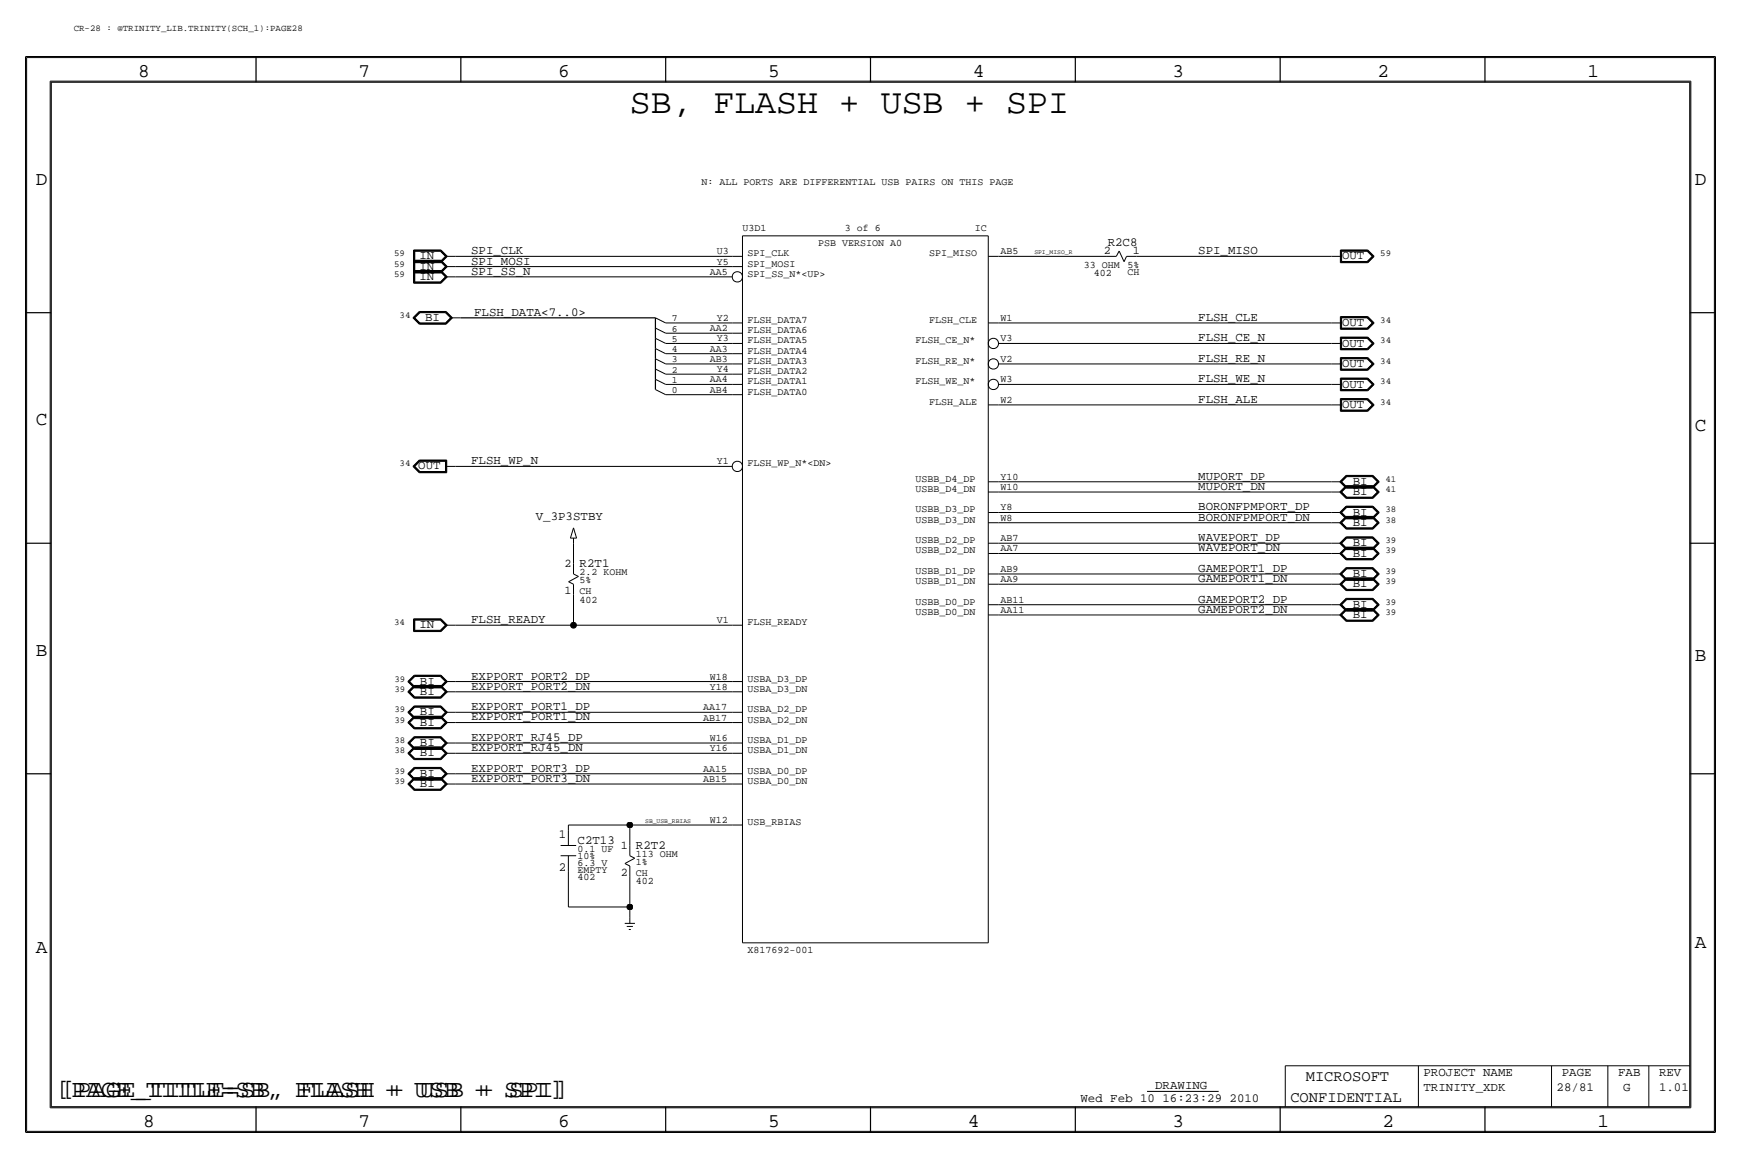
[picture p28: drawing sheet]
<svg xmlns="http://www.w3.org/2000/svg" width="432mm" height="287mm" viewBox="0 0 432 287" stroke-linecap="round" stroke-linejoin="round" font-family="sans-serif">
<defs><g id="words">
<text font-size="8.6" x="156.2" y="28">SB, FLASH + USB + SPI</text>
<g font-size="6.2">
<text x="14" y="271.8">[PAGE_TITLE=SB, FLASH + USB + SPI]</text>
<text x="15.2" y="271.8">[PAGE_TITLE=SB, FLASH + USB + SPI]</text>
</g>
<g font-size="4.8">
<text x="34.3" y="19.1">8</text>
<text x="88.9" y="19.1">7</text>
<text x="138.4" y="19.1">6</text>
<text x="190.5" y="19.1">5</text>
<text x="241.3" y="19.1">4</text>
<text x="290.8" y="19.1">3</text>
<text x="341.6" y="19.1">2</text>
<text x="393.7" y="19.1">1</text>
<text x="8.9" y="45.8">D</text>
<text x="420.4" y="45.8">D</text>
<text x="8.9" y="105.5">C</text>
<text x="420.4" y="106.7">C</text>
<text x="8.9" y="162.6">B</text>
<text x="420.4" y="163.9">B</text>
<text x="8.9" y="236.3">A</text>
<text x="420.4" y="235">A</text>
<text x="35.5" y="279.4">8</text>
<text x="88.9" y="279.4">7</text>
<text x="138.4" y="279.4">6</text>
<text x="190.5" y="279.4">5</text>
<text x="240" y="279.4">4</text>
<text x="290.8" y="279.4">3</text>
<text x="342.9" y="279.4">2</text>
<text x="396.2" y="279.4">1</text>
</g>
<g font-size="3.8">
<text x="323.9" y="268">MICROSOFT</text>
<text x="320" y="273.1">CONFIDENTIAL</text>
</g>
<g font-size="3.1">
<text x="104" y="64.3">IN</text>
<text x="116.8" y="63">SPI_CLK</text>
<text x="116.8" y="65.6">SPI_MOSI</text>
<text x="274.7" y="61">R2C8</text>
<text x="297.2" y="63">SPI_MISO</text>
<text x="332.8" y="64.3">OUT</text>
<text x="104" y="69.4">IN</text>
<text x="104" y="66.9">IN</text>
<text x="116.8" y="68.1">SPI_SS_N</text>
<text x="105.4" y="79.6">BI</text>
<text x="117.6" y="78.3">FLSH_DATA&lt;7..0&gt;</text>
<text x="297.2" y="79.6">FLSH_CLE</text>
<text x="332.8" y="80.8">OUT</text>
<text x="297.2" y="84.6">FLSH_CE_N</text>
<text x="297.2" y="89.7">FLSH_RE_N</text>
<text x="332.8" y="85.9">OUT</text>
<text x="297.2" y="94.8">FLSH_WE_N</text>
<text x="332.8" y="91">OUT</text>
<text x="297.2" y="99.9">FLSH_ALE</text>
<text x="332.8" y="101.1">OUT</text>
<text x="332.8" y="96.1">OUT</text>
<text x="103.7" y="116.4">OUT</text>
<text x="116.8" y="115.1">FLSH_WP_N</text>
<text x="297.2" y="118.9">MUPORT_DP</text>
<text x="297.2" y="121.5">MUPORT_DN</text>
<text x="335.5" y="120.2">BI</text>
<text x="335.5" y="122.7">BI</text>
<text x="132.9" y="128.9">V_3P3STBY</text>
<text x="297.2" y="126.5">BORONFPMPORT_DP</text>
<text x="297.2" y="129.1">BORONFPMPORT_DN</text>
<text x="335.5" y="130.4">BI</text>
<text x="335.5" y="127.8">BI</text>
<text x="297.2" y="134.2">WAVEPORT_DP</text>
<text x="297.2" y="136.7">WAVEPORT_DN</text>
<text x="335.5" y="138">BI</text>
<text x="335.5" y="135.4">BI</text>
<text x="143.8" y="140.5">R2T1</text>
<text x="297.2" y="141.8">GAMEPORT1_DP</text>
<text x="335.5" y="143.1">BI</text>
<text x="297.2" y="144.3">GAMEPORT1_DN</text>
<text x="297.2" y="149.4">GAMEPORT2_DP</text>
<text x="335.5" y="145.6">BI</text>
<text x="104" y="155.8">IN</text>
<text x="116.8" y="154.5">FLSH_READY</text>
<text x="297.2" y="151.9">GAMEPORT2_DN</text>
<text x="335.5" y="150.7">BI</text>
<text x="335.5" y="153.2">BI</text>
<text x="104.1" y="172.3">BI</text>
<text x="104.1" y="169.7">BI</text>
<text x="116.8" y="168.5">EXPPORT_PORT2_DP</text>
<text x="116.8" y="171">EXPPORT_PORT2_DN</text>
<text x="104.1" y="179.9">BI</text>
<text x="104.1" y="177.3">BI</text>
<text x="116.8" y="178.6">EXPPORT_PORT1_DN</text>
<text x="116.8" y="176.1">EXPPORT_PORT1_DP</text>
<text x="104.1" y="185">BI</text>
<text x="116.8" y="183.7">EXPPORT_RJ45_DP</text>
<text x="104.1" y="187.5">BI</text>
<text x="116.8" y="191.3">EXPPORT_PORT3_DP</text>
<text x="116.8" y="186.2">EXPPORT_RJ45_DN</text>
<text x="104.1" y="195.1">BI</text>
<text x="104.1" y="192.6">BI</text>
<text x="116.8" y="193.9">EXPPORT_PORT3_DN</text>
<text x="138.6" y="207.8">1</text>
<text x="143.3" y="209.3">C2T13</text>
<text x="138.6" y="216">2</text>
<text x="157.7" y="210.4">R2T2</text>
<text x="353.1" y="266.8">PROJECT NAME</text>
<text x="387.3" y="266.8">PAGE</text>
<text x="401.3" y="266.8">FAB</text>
<text x="411.5" y="266.8">REV</text>
<text x="268" y="273.1">Wed Feb 10 16:23:29 2010</text>
<text x="286.5" y="270.1">DRAWING</text>
<text x="353.1" y="270.6">TRINITY_XDK</text>
<text x="386.1" y="270.6">28/81</text>
<text x="402.6" y="270.6">G</text>
<text x="411.5" y="270.6">1.01</text>
</g>
<g font-size="2.9">
<text x="273.8" y="63">2</text>
<text x="281" y="63">1</text>
<text x="140" y="140.5">2</text>
<text x="140" y="147.4">1</text>
<text x="154" y="210.4">1</text>
<text x="154" y="217.2">2</text>
</g>
<g font-size="2.5">
<text x="174" y="45.8">N: ALL PORTS ARE DIFFERENTIAL USB PAIRS ON THIS PAGE</text>
<text x="184.1" y="57.2">U3D1</text>
<text x="209.6" y="57.2">3 of 6</text>
<text x="241.8" y="57.2">IC</text>
<text x="177.7" y="65.6">Y5</text>
<text x="177.7" y="63.1">U3</text>
<text x="185.4" y="63.6">SPI_CLK</text>
<text x="202.9" y="61">PSB VERSION A0</text>
<text x="230.4" y="63.5">SPI_MISO</text>
<text x="248.2" y="63.1">AB5</text>
<text x="176.1" y="68.1">AA5</text>
<text x="185.4" y="66.1">SPI_MOSI</text>
<text x="185.4" y="68.6">SPI_SS_N*&lt;UP&gt;</text>
<text x="268.8" y="66.3">33 OHM</text>
<text x="271.3" y="68.4">402</text>
<text x="279.7" y="66.3">5%</text>
<text x="279.7" y="68.3">CH</text>
<text x="176.1" y="82.1">AA2</text>
<text x="177.7" y="79.6">Y2</text>
<text x="185.4" y="80.1">FLSH_DATA7</text>
<text x="185.4" y="82.6">FLSH_DATA6</text>
<text x="230.4" y="80.1">FLSH_CLE</text>
<text x="248.2" y="79.6">W1</text>
<text x="176.1" y="87.2">AA3</text>
<text x="176.1" y="89.7">AB3</text>
<text x="177.7" y="84.6">Y3</text>
<text x="185.4" y="85.1">FLSH_DATA5</text>
<text x="185.4" y="87.7">FLSH_DATA4</text>
<text x="227.1" y="85.1">FLSH_CE_N*</text>
<text x="248.2" y="89.7">V2</text>
<text x="248.2" y="84.6">V3</text>
<text x="176.1" y="94.8">AA4</text>
<text x="177.7" y="92.3">Y4</text>
<text x="185.4" y="92.8">FLSH_DATA2</text>
<text x="185.4" y="95.3">FLSH_DATA1</text>
<text x="185.4" y="90.2">FLSH_DATA3</text>
<text x="227.1" y="95.3">FLSH_WE_N*</text>
<text x="227.1" y="90.2">FLSH_RE_N*</text>
<text x="248.2" y="94.8">W3</text>
<text x="176.1" y="97.3">AB4</text>
<text x="185.4" y="97.8">FLSH_DATA0</text>
<text x="230.4" y="100.4">FLSH_ALE</text>
<text x="248.2" y="99.9">W2</text>
<text x="177.7" y="115.1">Y1</text>
<text x="185.4" y="115.6">FLSH_WP_N*&lt;DN&gt;</text>
<text x="227.1" y="119.4">USBB_D4_DP</text>
<text x="248.2" y="118.9">Y10</text>
<text x="227.1" y="122">USBB_D4_DN</text>
<text x="248.2" y="121.5">W10</text>
<text x="227.1" y="129.6">USBB_D3_DN</text>
<text x="227.1" y="127">USBB_D3_DP</text>
<text x="248.2" y="126.5">Y8</text>
<text x="248.2" y="129.1">W8</text>
<text x="227.1" y="137.2">USBB_D2_DN</text>
<text x="227.1" y="134.7">USBB_D2_DP</text>
<text x="248.2" y="134.2">AB7</text>
<text x="248.2" y="136.7">AA7</text>
<text x="143.8" y="142.5">2.2 KOHM</text>
<text x="227.1" y="142.3">USBB_D1_DP</text>
<text x="248.2" y="141.8">AB9</text>
<text x="143.8" y="149.4">402</text>
<text x="143.8" y="147.4">CH</text>
<text x="143.8" y="144.6">5%</text>
<text x="227.1" y="149.9">USBB_D0_DP</text>
<text x="227.1" y="144.8">USBB_D1_DN</text>
<text x="248.2" y="144.3">AA9</text>
<text x="248.2" y="149.4">AB11</text>
<text x="177.7" y="154.5">V1</text>
<text x="185.4" y="155">FLSH_READY</text>
<text x="227.1" y="152.5">USBB_D0_DN</text>
<text x="248.2" y="152">AA11</text>
<text x="176.1" y="168.5">W18</text>
<text x="176.1" y="171">Y18</text>
<text x="185.4" y="171.5">USBA_D3_DN</text>
<text x="185.4" y="169">USBA_D3_DP</text>
<text x="174.4" y="176.1">AA17</text>
<text x="174.4" y="178.6">AB17</text>
<text x="185.4" y="176.6">USBA_D2_DP</text>
<text x="185.4" y="179.1">USBA_D2_DN</text>
<text x="176.1" y="183.7">W16</text>
<text x="185.4" y="184.2">USBA_D1_DP</text>
<text x="174.4" y="191.3">AA15</text>
<text x="176.1" y="186.2">Y16</text>
<text x="185.4" y="186.7">USBA_D1_DN</text>
<text x="185.4" y="191.8">USBA_D0_DP</text>
<text x="174.4" y="193.9">AB15</text>
<text x="185.4" y="194.4">USBA_D0_DN</text>
<text x="176.1" y="204">W12</text>
<text x="185.4" y="204.5">USB_RBIAS</text>
<text x="143.3" y="212.9">10%</text>
<text x="143.3" y="211.1">0.1 UF</text>
<text x="143.3" y="214.7">6.3 V</text>
<text x="157.7" y="212.4">113 OHM</text>
<text x="157.7" y="214.4">1%</text>
<text x="143.3" y="216.5">EMPTY</text>
<text x="143.3" y="218.2">402</text>
<text x="157.7" y="217.2">CH</text>
<text x="157.7" y="219.3">402</text>
<text x="185.4" y="236.3">X817692-001</text>
</g>
<g font-size="2.4">
<text x="166.6" y="82.2">6</text>
<text x="166.6" y="79.7">7</text>
<text x="166.6" y="89.8">3</text>
<text x="166.6" y="87.3">4</text>
<text x="166.6" y="84.7">5</text>
<text x="166.6" y="94.9">1</text>
<text x="166.6" y="92.4">2</text>
<text x="166.6" y="97.4">0</text>
</g>
<g font-size="2.3">
<text x="18.3" y="7.7">CR-28 : @TRINITY_LIB.TRINITY(SCH_1):PAGE28</text>
<text x="97.7" y="63.5">59</text>
<text x="342.3" y="63.6">59</text>
<text x="97.7" y="66.1">59</text>
<text x="97.7" y="68.6">59</text>
<text x="99.1" y="78.8">34</text>
<text x="342.3" y="80.1">34</text>
<text x="342.3" y="85.1">34</text>
<text x="342.3" y="90.2">34</text>
<text x="342.3" y="95.3">34</text>
<text x="342.3" y="100.4">34</text>
<text x="99.1" y="115.6">34</text>
<text x="343.6" y="119.4">41</text>
<text x="343.6" y="122">41</text>
<text x="343.6" y="127">38</text>
<text x="343.6" y="129.6">38</text>
<text x="343.6" y="134.7">39</text>
<text x="343.6" y="137.2">39</text>
<text x="343.6" y="142.3">39</text>
<text x="343.6" y="144.8">39</text>
<text x="343.6" y="149.9">39</text>
<text x="97.7" y="155">34</text>
<text x="343.6" y="152.4">39</text>
<text x="97.8" y="169">39</text>
<text x="97.8" y="171.5">39</text>
<text x="97.8" y="179.1">39</text>
<text x="97.8" y="176.6">39</text>
<text x="97.8" y="184.2">38</text>
<text x="97.8" y="191.8">39</text>
<text x="97.8" y="186.7">38</text>
<text x="97.8" y="194.4">39</text>
</g>
<g font-size="1.6">
<text x="256.5" y="63">SPI_MISO_R</text>
<text x="160" y="204">SB_USB_RBIAS</text>
</g>
</g></defs>
<!-- layer: Nets -->
<g fill="none" stroke="#000" stroke-width=".25">
<path d="M113 63.6h68.6zM113 66.1h68.6zM113 68.6h68.6zM247.6 63.6h26.7zM281.9 63.6h48.3zM167.6 82.6h14zM167.6 80.1h14zM167.6 85.1h14zM167.6 87.7h14zM167.6 90.2h14zM167.6 95.3h14zM167.6 92.8h14z"/>
<path d="M167.6 97.8h14zM247.6 80.1h82.6zM247.6 85.1h82.6zM247.6 90.2h82.6zM247.6 95.3h82.6zM113 115.6h68.6zM247.6 100.4h82.6zM247.6 119.4h82.6zM142.2 134.7v5.1zM247.6 122h82.6zM247.6 127.1h82.6zM247.6 129.6h82.6z"/>
<path d="M247.6 134.7h82.6zM247.6 137.2h82.6zM113 155h29.2zM142.2 147.4v7.6zM142.2 155h39.4zM247.6 142.3h82.6zM247.6 144.8h82.6zM247.6 149.9h82.6zM247.6 152.5h82.6zM113 179.1h68.6zM113 169h68.6zM113 171.5h68.6z"/>
<path d="M113 176.6h68.6zM113 191.8h68.6zM113 194.4h68.6zM113 184.2h68.6zM113 186.7h68.6zM141 204.5h15.2zM141 204.5v1.3zM141 216v8.8zM156.2 204.5h25.4zM156.2 204.5v5.1zM156.2 217.2v7.6zM141 224.8h15.2z"/>
<path d="M156.2 224.8v2.6z"/>
</g>
<path d="M114.3 78.8h48.3zM162.6 78.8v2.5zM162.6 81.3v2.6zM162.6 83.9v2.5zM162.6 86.4v2.6zM162.6 89v2.5zM162.6 91.5v2.5zM162.6 94v2.6z" fill="none" stroke="#000" stroke-width=".3"/>
<g fill="#000" stroke="#000" stroke-width=".25">
<circle cx="142.2" cy="155" r=".72"/>
<circle cx="156.2" cy="204.5" r=".72"/>
<circle cx="156.2" cy="224.8" r=".72"/>
</g>
<!-- layer: Components -->
<g fill="none" stroke="#000" stroke-width=".25">
<path d="M184.1 58.5h61zM184.1 58.5v175.2zM245.1 58.5v175.2zM102.4 78.8l1.6 1.6zM102.4 78.8l1.6-1.6zM102.6 78.8l1.4-1.5zM102.6 67.1v3.1zM102.6 70.2h6.8zM102.6 64.5v3.2zM102.6 67.7h6.8zM102.6 62v3.1zM102.6 65.1h6.8z"/>
<path d="M102.6 67.1h6.8zM102.6 64.5h6.8zM102.6 62h6.8zM102.6 78.8l1.4 1.5zM102.7 67.2h6.6zM102.7 64.6h6.6zM102.7 62.1h6.6zM102.7 67.2v2.9zM102.7 70.1h6.6zM102.7 64.6v3zM102.7 67.6h6.6zM102.7 62.1v2.9z"/>
<path d="M102.7 65h6.6zM102.7 78.8l1.4-1.4zM102.7 78.8l1.4 1.4zM102.8 67.3v2.7zM102.8 70h6.5zM102.8 64.7v2.8zM102.8 67.5h6.5zM102.8 62.2v2.7zM102.8 64.9h6.5zM102.8 67.3h6.5zM102.8 64.7h6.5zM102.8 62.2h6.5z"/>
<path d="M102.9 78.8l1.2 1.3zM102.9 78.8l1.2-1.3zM102.9 67.4h6.3zM102.9 67.4v2.5zM102.9 69.9h6.3zM102.9 64.8h6.3zM102.9 64.8v2.6zM102.9 62.3h6.3zM102.9 62.3v2.5zM104 77.2h6.6zM104 77.3h6.6zM104.1 77.4h6.4z"/>
<path d="M104.1 77.5h6.4zM109.2 67.4l1.3 1.2zM109.2 64.8l1.3 1.3zM109.2 62.3l1.3 1.3zM109.2 69.9l1.3-1.3zM109.2 67.4l1.3-1.3zM109.2 64.8l1.3-1.2zM109.3 70l1.3-1.4zM109.3 67.5l1.3-1.4zM109.3 64.9l1.3-1.3zM109.3 67.3l1.3 1.3zM109.3 64.7l1.3 1.4z"/>
<path d="M109.3 62.2l1.3 1.4zM109.3 67.2l1.5 1.4zM109.3 64.6l1.5 1.5zM109.3 62.1l1.5 1.5zM109.3 70.1l1.5-1.5zM109.3 67.6l1.5-1.5zM109.3 65l1.5-1.4zM109.4 67.1l1.5 1.5zM109.4 64.5l1.5 1.6zM109.4 62l1.5 1.6zM109.4 70.2l1.5-1.6zM109.4 67.7l1.5-1.6z"/>
<path d="M109.4 65.1l1.5-1.5zM110.5 68.6h2.5zM110.5 66.1h2.5zM110.5 63.6h2.5zM110.5 77.5l1.3 1.3zM110.5 77.4l1.4 1.4zM110.6 77.3l1.5 1.5zM110.6 77.2l1.6 1.6zM111.8 78.8h2.5zM162.6 78.8l2.5 1.3zM181.6 66.1h2.5zM181.6 63.6h2.5z"/>
<path d="M245.1 63.6h2.5zM274.3 63.6h2.6zM277.6 62.2l1.2 2.7zM277.6 62.2l-.7 1.4zM279.4 63.6h2.5zM279.4 63.6l-.6 1.3zM330.2 63.6h2.5zM332.4 78.5v3.1zM332.4 62v3.1zM332.4 65.1h6.8zM332.4 78.5h6.8zM332.4 62h6.8z"/>
<path d="M332.5 78.6v2.9zM332.5 62.1v2.9zM332.5 65h6.7zM332.5 78.6h6.7zM332.5 62.1h6.7zM332.6 78.7v2.7zM332.6 62.2v2.7zM332.6 64.9h6.5zM332.6 78.7h6.5zM332.6 62.2h6.5zM332.7 78.8h6.4zM332.7 78.8v2.5z"/>
<path d="M332.7 62.3h6.4zM332.7 62.3v2.5zM332.7 64.8h6.4zM339.1 78.8l1.3 1.3zM339.1 62.3l1.3 1.3zM339.1 64.8l1.3-1.2zM339.1 64.9l1.4-1.3zM339.1 78.7l1.4 1.4zM339.1 62.2l1.4 1.4zM339.2 78.6l1.5 1.5zM339.2 62.1l1.5 1.5zM339.2 65l1.5-1.4z"/>
<path d="M339.2 78.5l1.6 1.6zM339.2 62l1.6 1.6zM339.2 65.1l1.6-1.5zM104 80.4h6.6zM104 80.3h6.6zM104.1 80.2h6.4zM104.1 80.1h6.4zM110.5 80.1l1.3-1.3zM110.5 80.2l1.4-1.4zM110.6 80.3l1.5-1.5zM110.6 80.4l1.6-1.6zM162.6 96.6l2.5 1.2z"/>
<path d="M162.6 94l2.5 1.3zM162.6 91.5l2.5 1.3zM162.6 89l2.5 1.2zM162.6 86.4l2.5 1.3zM162.6 81.3l2.5 1.3zM162.6 83.9l2.5 1.2zM165.1 97.8h2.5zM165.1 95.3h2.5zM165.1 92.8h2.5zM165.1 90.2h2.5zM165.1 87.7h2.5zM165.1 82.6h2.5z"/>
<path d="M165.1 85.1h2.5zM165.1 80.1h2.5zM181.6 80.1h2.5zM181.6 82.6h2.5zM181.6 85.1h2.5zM181.6 92.8h2.5zM181.6 95.3h2.5zM181.6 90.2h2.5zM181.6 97.8h2.5zM181.6 87.7h2.5zM245.1 80.1h2.5zM330.2 95.3h2.5z"/>
<path d="M330.2 90.2h2.5zM330.2 85.1h2.5zM330.2 80.1h2.5zM332.4 98.8v3.2zM332.4 93.7v3.2zM332.4 96.9h6.8zM332.4 88.6v3.2zM332.4 91.8h6.8zM332.4 83.6v3.1zM332.4 86.7h6.8zM332.4 81.6h6.8zM332.4 98.8h6.8z"/>
<path d="M332.4 93.7h6.8zM332.4 88.6h6.8zM332.4 83.6h6.8zM332.5 98.9v3zM332.5 93.8v3zM332.5 96.8h6.7zM332.5 88.7v3zM332.5 91.7h6.7zM332.5 83.7v2.9zM332.5 86.6h6.7zM332.5 81.5h6.7zM332.5 98.9h6.7z"/>
<path d="M332.5 93.8h6.7zM332.5 88.7h6.7zM332.5 83.7h6.7zM332.6 99v2.8zM332.6 93.9v2.8zM332.6 96.7h6.5zM332.6 88.8v2.8zM332.6 91.6h6.5zM332.6 83.8v2.7zM332.6 86.5h6.5zM332.6 81.4h6.5zM332.6 99h6.5z"/>
<path d="M332.6 93.9h6.5zM332.6 88.8h6.5zM332.6 83.8h6.5zM332.7 99.1h6.4zM332.7 99.1v2.6zM332.7 94h6.4zM332.7 94v2.6zM332.7 96.6h6.4zM332.7 89h6.4zM332.7 89v2.5zM332.7 91.5h6.4zM332.7 83.9h6.4z"/>
<path d="M332.7 83.9v2.5zM332.7 86.4h6.4zM332.7 81.3h6.4zM339.1 99.1l1.3 1.3zM339.1 94l1.3 1.3zM339.1 89l1.3 1.2zM339.1 83.9l1.3 1.2zM339.1 96.6l1.3-1.3zM339.1 86.4l1.3-1.3zM339.1 96.7l1.4-1.4zM339.1 91.6l1.4-1.4zM339.1 86.5l1.4-1.4z"/>
<path d="M339.1 81.4l1.4-1.3zM339.1 99l1.4 1.4zM339.1 93.9l1.4 1.4zM339.1 88.8l1.4 1.4zM339.1 83.8l1.4 1.3zM339.2 98.9l1.5 1.5zM339.2 93.8l1.5 1.5zM339.2 88.7l1.5 1.5zM339.2 83.7l1.5 1.4zM339.2 96.8l1.5-1.5zM339.2 91.7l1.5-1.5zM339.2 86.6l1.5-1.5z"/>
<path d="M339.2 81.5l1.5-1.4zM339.2 98.8l1.6 1.6zM339.2 93.7l1.6 1.6zM339.2 88.6l1.6 1.6zM339.2 83.6l1.6 1.5zM339.2 96.9l1.6-1.6zM339.2 91.8l1.6-1.6zM339.2 86.7l1.6-1.6zM339.2 81.6l1.6-1.5zM340.4 90.2l-1.3 1.3zM340.4 80.1l-1.3 1.2zM102.4 115.6l1.6 1.6z"/>
<path d="M102.4 115.6l1.6-1.6zM102.6 115.6l1.4-1.5zM102.6 115.6l1.4 1.5zM102.7 115.6l1.4-1.4zM102.7 115.6l1.4 1.4zM102.9 115.6l1.2 1.3zM102.9 115.6l1.2-1.2zM104 117.2h6.8zM104 114h6.8zM104 117.1h6.7zM104 114.1h6.7zM104.1 114.2h6.5z"/>
<path d="M104.1 117h6.5zM104.1 114.4h6.4zM104.1 116.9h6.4zM110.5 114.4v2.5zM110.5 115.6h2.5zM110.6 114.2v2.8zM110.7 114.1v3zM110.8 114v3.2zM245.1 100.4h2.5zM245.1 119.4h2.5zM330.2 119.4h2.5zM330.2 100.4h2.5z"/>
<path d="M332.3 119.4l1.6 1.6zM332.3 119.4l1.6-1.5zM332.4 119.4l1.5 1.5zM332.4 119.4l1.5-1.4zM332.4 102h6.8zM332.5 101.9h6.7zM332.6 119.4l1.4-1.3zM332.6 119.4l1.4 1.4zM332.6 101.8h6.5zM332.7 119.4l1.3 1.3zM332.7 119.4l1.3-1.2zM332.7 101.7h6.4z"/>
<path d="M333.9 117.9h6.6zM333.9 118h6.6zM334 118.1h6.4zM334 118.2h6.4zM339.1 101.8l1.4-1.4zM339.2 101.9l1.5-1.5zM339.2 102l1.6-1.6zM340.4 100.4l-1.3 1.3zM340.4 118.2l1.2 1.2zM340.4 118.1l1.4 1.3zM340.5 118l1.4 1.4zM340.5 117.9l1.6 1.5z"/>
<path d="M341.6 119.4l-1.2 1.3zM141.5 133.4h1.5zM142.2 139.8v2.5zM142.2 133.4v1.3zM142.2 130.9l.8 2.5zM142.2 130.9l-.7 2.5zM245.1 137.2h2.5zM245.1 134.7h2.5zM245.1 129.6h2.5zM245.1 127.1h2.5zM245.1 122h2.5zM330.2 122h2.5z"/>
<path d="M330.2 137.2h2.5zM330.2 134.7h2.5zM330.2 129.6h2.5zM330.2 127.1h2.5zM332.3 122l1.6 1.5zM332.3 137.2l1.6 1.6zM332.3 134.7l1.6 1.5zM332.3 129.6l1.6 1.6zM332.3 127.1l1.6 1.5zM332.3 122l1.6-1.6zM332.3 137.2l1.6-1.6zM332.3 134.7l1.6-1.6z"/>
<path d="M332.3 129.6l1.6-1.6zM332.3 127.1l1.6-1.6zM332.4 122l1.5 1.4zM332.4 137.2l1.5 1.5zM332.4 134.7l1.5 1.4zM332.4 129.6l1.5 1.5zM332.4 127.1l1.5 1.4zM332.4 122l1.5-1.5zM332.4 137.2l1.5-1.5zM332.4 134.7l1.5-1.5zM332.4 129.6l1.5-1.5zM332.4 127.1l1.5-1.5z"/>
<path d="M332.6 122l1.4-1.4zM332.6 137.2l1.4-1.4zM332.6 134.7l1.4-1.4zM332.6 129.6l1.4-1.4zM332.6 127.1l1.4-1.4zM332.6 122l1.4 1.3zM332.6 137.2l1.4 1.4zM332.6 134.7l1.4 1.3zM332.6 129.6l1.4 1.4zM332.6 127.1l1.4 1.3zM332.7 122l1.3 1.2zM332.7 137.2l1.3 1.3z"/>
<path d="M332.7 134.7l1.3 1.2zM332.7 129.6l1.3 1.3zM332.7 127.1l1.3 1.2zM332.7 122l1.3-1.3zM332.7 137.2l1.3-1.3zM332.7 134.7l1.3-1.3zM332.7 129.6l1.3-1.3zM332.7 127.1l1.3-1.3zM333.9 121h6.6zM333.9 123.5h6.6zM333.9 138.8h6.6zM333.9 136.2h6.6z"/>
<path d="M333.9 131.2h6.6zM333.9 128.6h6.6zM333.9 120.4h6.6zM333.9 135.6h6.6zM333.9 133.1h6.6zM333.9 128h6.6zM333.9 125.5h6.6zM333.9 120.9h6.6zM333.9 123.4h6.6zM333.9 138.7h6.6zM333.9 136.1h6.6zM333.9 131.1h6.6z"/>
<path d="M333.9 128.5h6.6zM333.9 120.5h6.6zM333.9 135.7h6.6zM333.9 133.2h6.6zM333.9 128.1h6.6zM333.9 125.6h6.6zM334 120.6h6.4zM334 135.8h6.4zM334 133.3h6.4zM334 128.2h6.4zM334 125.7h6.4zM334 120.8h6.4z"/>
<path d="M334 123.3h6.4zM334 138.6h6.4zM334 136h6.4zM334 131h6.4zM334 128.4h6.4zM334 120.7h6.4zM334 135.9h6.4zM334 133.4h6.4zM334 128.3h6.4zM334 125.8h6.4zM334 123.2h6.4zM334 138.5h6.4z"/>
<path d="M334 130.9h6.4zM340.4 123.2l1.2-1.2zM340.4 130.9l1.2-1.3zM340.4 128.3l1.2-1.2zM340.4 120.7l1.2 1.3zM340.4 135.9l1.2 1.3zM340.4 133.4l1.2 1.3zM340.4 128.3l1.2 1.3zM340.4 125.8l1.2 1.3zM340.4 120.8l1.4-1.4zM340.4 123.3l1.4-1.3zM340.4 138.6l1.4-1.4z"/>
<path d="M340.4 136l1.4-1.3zM340.4 131l1.4-1.4zM340.4 128.4l1.4-1.3zM340.4 120.6l1.4 1.4zM340.4 135.8l1.4 1.4zM340.4 133.3l1.4 1.4zM340.4 128.2l1.4 1.4zM340.4 125.7l1.4 1.4zM340.5 120.9l1.4-1.5zM340.5 123.4l1.4-1.4zM340.5 138.7l1.4-1.5zM340.5 136.1l1.4-1.4z"/>
<path d="M340.5 131.1l1.4-1.5zM340.5 128.5l1.4-1.4zM340.5 120.5l1.4 1.5zM340.5 135.7l1.4 1.5zM340.5 133.2l1.4 1.5zM340.5 128.1l1.4 1.5zM340.5 125.6l1.4 1.5zM340.5 120.4l1.6 1.6zM340.5 135.6l1.6 1.6zM340.5 133.1l1.6 1.6zM340.5 128l1.6 1.6zM340.5 125.5l1.6 1.6z"/>
<path d="M340.5 121l1.6-1.6zM340.5 123.5l1.6-1.5zM340.5 138.8l1.6-1.6zM340.5 136.2l1.6-1.5zM340.5 131.2l1.6-1.6zM340.5 128.6l1.6-1.5zM341.6 137.2l-1.2 1.3zM341.6 134.7l-1.2 1.2zM102.6 153.4v3.2zM102.6 156.6h6.8zM102.6 153.4h6.8zM102.7 153.5h6.6z"/>
<path d="M102.7 153.5v3zM102.7 156.5h6.6zM102.8 153.6v2.8zM102.8 156.4h6.5zM102.8 153.6h6.5zM102.9 153.7h6.3zM102.9 153.7v2.6zM102.9 156.3h6.3zM109.2 153.7l1.3 1.3zM109.2 156.3l1.3-1.3zM109.3 156.4l1.3-1.4zM109.3 153.6l1.3 1.4z"/>
<path d="M109.3 153.5l1.5 1.5zM109.3 156.5l1.5-1.5zM109.4 153.4l1.5 1.6zM109.4 156.6l1.5-1.6zM110.5 155h2.5zM141 144.2l2.5-1.3zM141 144.2l1.2 .6zM142.2 144.8v2.6zM142.2 142.3l1.3 .6zM181.6 155h2.5zM245.1 152.5h2.5zM245.1 149.9h2.5z"/>
<path d="M245.1 144.8h2.5zM245.1 142.3h2.5zM330.2 149.9h2.5zM330.2 152.5h2.5zM330.2 144.8h2.5zM330.2 142.3h2.5zM332.3 149.9l1.6 1.6zM332.3 152.5l1.6 1.5zM332.3 144.8l1.6 1.6zM332.3 142.3l1.6 1.6zM332.3 149.9l1.6-1.6zM332.3 152.5l1.6-1.6z"/>
<path d="M332.3 144.8l1.6-1.5zM332.3 142.3l1.6-1.6zM332.4 149.9l1.5 1.5zM332.4 152.5l1.5 1.4zM332.4 144.8l1.5 1.5zM332.4 142.3l1.5 1.5zM332.4 149.9l1.5-1.5zM332.4 152.5l1.5-1.5zM332.4 144.8l1.5-1.4zM332.4 142.3l1.5-1.5zM332.6 149.9l1.4-1.4zM332.6 152.5l1.4-1.4z"/>
<path d="M332.6 144.8l1.4-1.3zM332.6 142.3l1.4-1.4zM332.6 149.9l1.4 1.4zM332.6 152.5l1.4 1.3zM332.6 144.8l1.4 1.4zM332.6 142.3l1.4 1.4zM332.7 149.9l1.3 1.3zM332.7 152.5l1.3 1.2zM332.7 144.8l1.3 1.3zM332.7 142.3l1.3 1.3zM333.9 151.5h6.6zM333.9 154h6.6z"/>
<path d="M333.9 146.4h6.6zM333.9 143.9h6.6zM333.9 148.3h6.6zM333.9 150.9h6.6zM333.9 143.3h6.6zM333.9 140.7h6.6zM333.9 151.4h6.6zM333.9 153.9h6.6zM333.9 146.3h6.6zM333.9 143.8h6.6zM333.9 148.4h6.6zM333.9 151h6.6z"/>
<path d="M333.9 143.4h6.6zM333.9 140.8h6.6zM334 148.5h6.4zM334 151.1h6.4zM334 143.5h6.4zM334 140.9h6.4zM334 151.3h6.4zM334 153.8h6.4zM334 146.2h6.4zM334 143.7h6.4zM334 148.6h6.4zM334 151.2h6.4z"/>
<path d="M334 143.6h6.4zM334 141h6.4zM334 153.7h6.4zM334 146.1h6.4zM334 148.6l-1.3 1.3zM334 151.2l-1.3 1.3zM334 143.6l-1.3 1.2zM334 141l-1.3 1.3zM340.4 151.2l1.2-1.3zM340.4 153.7l1.2-1.2zM340.4 148.6l1.2 1.3zM340.4 151.2l1.2 1.3z"/>
<path d="M340.4 143.6l1.2 1.2zM340.4 141l1.2 1.3zM340.4 151.3l1.4-1.4zM340.4 153.8l1.4-1.3zM340.4 146.2l1.4-1.4zM340.4 143.7l1.4-1.4zM340.4 148.5l1.4 1.4zM340.4 151.1l1.4 1.4zM340.4 143.5l1.4 1.3zM340.4 140.9l1.4 1.4zM340.5 151.4l1.4-1.5zM340.5 153.9l1.4-1.4z"/>
<path d="M340.5 146.3l1.4-1.5zM340.5 143.8l1.4-1.5zM340.5 148.4l1.4 1.5zM340.5 151l1.4 1.5zM340.5 143.4l1.4 1.4zM340.5 140.8l1.4 1.5zM340.5 148.3l1.6 1.6zM340.5 150.9l1.6 1.6zM340.5 143.3l1.6 1.5zM340.5 140.7l1.6 1.6zM340.5 151.5l1.6-1.6zM340.5 154l1.6-1.5z"/>
<path d="M340.5 146.4l1.6-1.6zM340.5 143.9l1.6-1.6zM341.6 144.8l-1.2 1.3zM341.6 142.3l-1.2 1.3zM101.1 179.1l1.6 1.6zM101.1 176.6l1.6 1.6zM101.1 171.5l1.6 1.6zM101.1 169l1.6 1.5zM101.1 179.1l1.6-1.6zM101.1 176.6l1.6-1.6zM101.1 171.5l1.6-1.6zM101.1 169l1.6-1.6z"/>
<path d="M101.3 179.1l1.5 1.5zM101.3 176.6l1.5 1.5zM101.3 171.5l1.5 1.5zM101.3 169l1.5 1.4zM101.3 179.1l1.5-1.5zM101.3 176.6l1.5-1.5zM101.3 171.5l1.5-1.5zM101.3 169l1.5-1.5zM101.4 179.1l1.4-1.4zM101.4 176.6l1.4-1.4zM101.4 171.5l1.4-1.4zM101.4 169l1.4-1.4z"/>
<path d="M101.4 179.1l1.4 1.4zM101.4 176.6l1.4 1.4zM101.4 171.5l1.4 1.4zM101.4 169l1.4 1.3zM101.6 179.1l1.3-1.2zM101.6 176.6l1.3-1.3zM101.6 171.5l1.3-1.3zM101.6 169l1.3-1.3zM101.6 179.1l1.3 1.3zM101.6 176.6l1.3 1.3zM101.6 171.5l1.3 1.3zM101.6 169l1.3 1.2z"/>
<path d="M102.7 178.2h6.7zM102.7 173.1h6.7zM102.7 170.5h6.7zM102.7 177.5h6.7zM102.7 175h6.7zM102.7 169.9h6.7zM102.7 167.4h6.7zM102.8 177.6h6.5zM102.8 175.1h6.5zM102.8 170h6.5zM102.8 167.5h6.5zM102.8 178.1h6.5z"/>
<path d="M102.8 173h6.5zM102.8 170.4h6.5zM102.8 178h6.5zM102.8 172.9h6.5zM102.8 170.3h6.5zM102.8 177.7h6.5zM102.8 175.2h6.5zM102.8 170.1h6.5zM102.8 167.6h6.5zM102.9 177.9h6.3zM102.9 175.3h6.3zM102.9 172.8h6.3z"/>
<path d="M102.9 170.2h6.3zM102.9 167.7h6.3zM109.2 177.9l1.3 1.2zM109.2 175.3l1.3 1.3zM109.2 170.2l1.3 1.3zM109.2 167.7l1.3 1.3zM109.2 177.9l1.3-1.3zM109.2 172.8l1.3-1.3zM109.2 170.2l1.3-1.2zM109.3 178l1.3-1.4zM109.3 172.9l1.3-1.4zM109.3 170.3l1.3-1.3z"/>
<path d="M109.3 177.7l1.3 1.4zM109.3 175.2l1.3 1.4zM109.3 170.1l1.3 1.4zM109.3 167.6l1.3 1.4zM109.3 177.6l1.5 1.5zM109.3 175.1l1.5 1.5zM109.3 170l1.5 1.5zM109.3 167.5l1.5 1.5zM109.3 178.1l1.5-1.5zM109.3 173l1.5-1.5zM109.3 170.4l1.5-1.4zM109.4 177.5l1.5 1.6z"/>
<path d="M109.4 175l1.5 1.6zM109.4 169.9l1.5 1.6zM109.4 167.4l1.5 1.6zM109.4 178.2l1.5-1.6zM109.4 173.1l1.5-1.6zM109.4 170.5l1.5-1.5zM110.5 179.1h2.5zM110.5 176.6h2.5zM110.5 171.5h2.5zM110.5 169h2.5zM110.9 179.1l-1.5 1.6zM181.6 171.5h2.5z"/>
<path d="M181.6 176.6h2.5zM181.6 169h2.5zM181.6 179.1h2.5zM101.1 194.4l1.6 1.5zM101.1 191.8l1.6 1.6zM101.1 186.7l1.6 1.6zM101.1 184.2l1.6 1.6zM101.1 191.8l1.6-1.6zM101.1 186.7l1.6-1.5zM101.1 184.2l1.6-1.6zM101.3 194.4l1.5 1.4zM101.3 191.8l1.5 1.5z"/>
<path d="M101.3 186.7l1.5 1.5zM101.3 184.2l1.5 1.5zM101.3 194.4l1.5-1.5zM101.3 191.8l1.5-1.5zM101.3 186.7l1.5-1.4zM101.3 184.2l1.5-1.5zM101.4 194.4l1.4-1.4zM101.4 191.8l1.4-1.4zM101.4 186.7l1.4-1.3zM101.4 184.2l1.4-1.4zM101.4 194.4l1.4 1.3zM101.4 191.8l1.4 1.4z"/>
<path d="M101.4 186.7l1.4 1.4zM101.4 184.2l1.4 1.4zM101.6 194.4l1.3-1.3zM101.6 191.8l1.3-1.2zM101.6 186.7l1.3-1.2zM101.6 184.2l1.3-1.3zM101.6 194.4l1.3 1.2zM101.6 191.8l1.3 1.3zM101.6 186.7l1.3 1.3zM101.6 184.2l1.3 1.3zM102.7 195.9h6.7zM102.7 193.4h6.7z"/>
<path d="M102.7 180.7h6.7zM102.7 188.3h6.7zM102.7 185.8h6.7zM102.7 192.8l-1.6 1.6zM102.7 192.8h6.7zM102.7 190.2h6.7zM102.7 185.2h6.7zM102.7 182.6h6.7zM102.8 192.9h6.5zM102.8 190.3h6.5zM102.8 185.3h6.5zM102.8 182.7h6.5z"/>
<path d="M102.8 195.8h6.5zM102.8 193.3h6.5zM102.8 180.6h6.5zM102.8 188.2h6.5zM102.8 185.7h6.5zM102.8 195.7h6.5zM102.8 193.2h6.5zM102.8 180.5h6.5zM102.8 188.1h6.5zM102.8 185.6h6.5zM102.8 193h6.5zM102.8 190.4h6.5z"/>
<path d="M102.8 185.4h6.5zM102.8 182.8h6.5zM102.9 195.6h6.3zM102.9 193.1h6.3zM102.9 190.6h6.3zM102.9 180.4h6.3zM102.9 188h6.3zM102.9 185.5h6.3zM102.9 182.9h6.3zM109.2 193.1l1.3 1.3zM109.2 190.6l1.3 1.2zM109.2 185.5l1.3 1.2z"/>
<path d="M109.2 182.9l1.3 1.3zM109.2 195.6l1.3-1.2zM109.2 193.1l1.3-1.3zM109.2 180.4l1.3-1.3zM109.2 188l1.3-1.3zM109.2 185.5l1.3-1.3zM109.3 195.7l1.3-1.3zM109.3 193.2l1.3-1.4zM109.3 180.5l1.3-1.4zM109.3 188.1l1.3-1.4zM109.3 185.6l1.3-1.4zM109.3 193l1.3 1.4z"/>
<path d="M109.3 190.4l1.3 1.4zM109.3 185.4l1.3 1.3zM109.3 182.8l1.3 1.4zM109.3 192.9l1.5 1.5zM109.3 190.3l1.5 1.5zM109.3 185.3l1.5 1.4zM109.3 182.7l1.5 1.5zM109.3 195.8l1.5-1.4zM109.3 193.3l1.5-1.5zM109.3 180.6l1.5-1.5zM109.3 188.2l1.5-1.5zM109.3 185.7l1.5-1.5z"/>
<path d="M109.4 192.8l1.5 1.6zM109.4 190.2l1.5 1.6zM109.4 185.2l1.5 1.5zM109.4 182.6l1.5 1.6zM109.4 195.9l1.5-1.5zM109.4 193.4l1.5-1.6zM109.4 188.3l1.5-1.6zM109.4 185.8l1.5-1.6zM110.5 194.4h2.5zM110.5 191.8h2.5zM110.5 186.7h2.5zM110.5 184.2h2.5z"/>
<path d="M181.6 194.4h2.5zM181.6 186.7h2.5zM181.6 191.8h2.5zM181.6 184.2h2.5zM139 209.6h3.9zM139 212.1h3.9zM141 212.1v3.9zM141 205.8v3.8zM155 214.1l2.4-1.3zM155 214.1l1.2 .6zM156.2 214.7v2.5zM156.2 209.6v2.5z"/>
<path d="M156.2 212.1l1.2 .7zM181.6 204.5h2.5zM154.9 228.9h2.6zM155.4 229.7h1.6zM156 230.4h.5zM156.2 227.4v1.5zM184.1 233.7h61zM284.5 270.6h17.8z"/>
<circle cx="182.9" cy="68.6" r="1.28"/>
<circle cx="246.4" cy="85.2" r="1.28"/>
<circle cx="246.4" cy="95.3" r="1.28"/>
<circle cx="246.4" cy="90.2" r="1.28"/>
<circle cx="182.9" cy="115.6" r="1.28"/>
</g>
<!-- layer: Page Border and Title Block -->
<g fill="none" stroke="#000" stroke-width=".3">
<path d="M6.3 14v266.7zM6.4 14h419zM63.5 14v6.4zM114.3 14v6.4zM165.1 14v6.4zM215.9 14v6.4zM266.7 14v6.4zM317.5 14v6.4zM368.3 14v6.4zM425.4 14v266.7zM12.7 20.4h406.4zM12.7 20.4v254z"/>
<path d="M419.1 20.4v254zM6.3 77.5h6.4zM419.1 77.5h6.3zM6.3 134.7h6.4zM419.1 134.7h6.3zM6.3 191.8h6.4zM419.1 191.8h6.3zM12.7 274.4h406.4zM63.5 274.4v6.3zM114.3 274.4v6.3zM165.1 274.4v6.3zM215.9 274.4v6.3z"/>
<path d="M266.7 274.4v6.3zM317.5 274.4v6.3zM368.3 274.4v6.3zM6.4 280.7h419z"/>
</g>
<g fill="none" stroke="#000" stroke-width=".25">
<path d="M6.6 14.3h418.6zM6.6 14.3v266.2zM425.2 14.3v266.2zM12.4 20.1v254.5zM12.4 20.1h407zM419.4 20.1v254.5zM12.4 274.6h407zM318.8 264.2v10.2zM318.8 264.2h100.3zM351.8 264.2v10.2zM384.8 264.2v10.2zM398.8 264.2v10.2z"/>
<path d="M408.9 264.2v10.2zM6.6 280.5h418.6z"/>
</g>
<use href="#words"/>
</svg>
